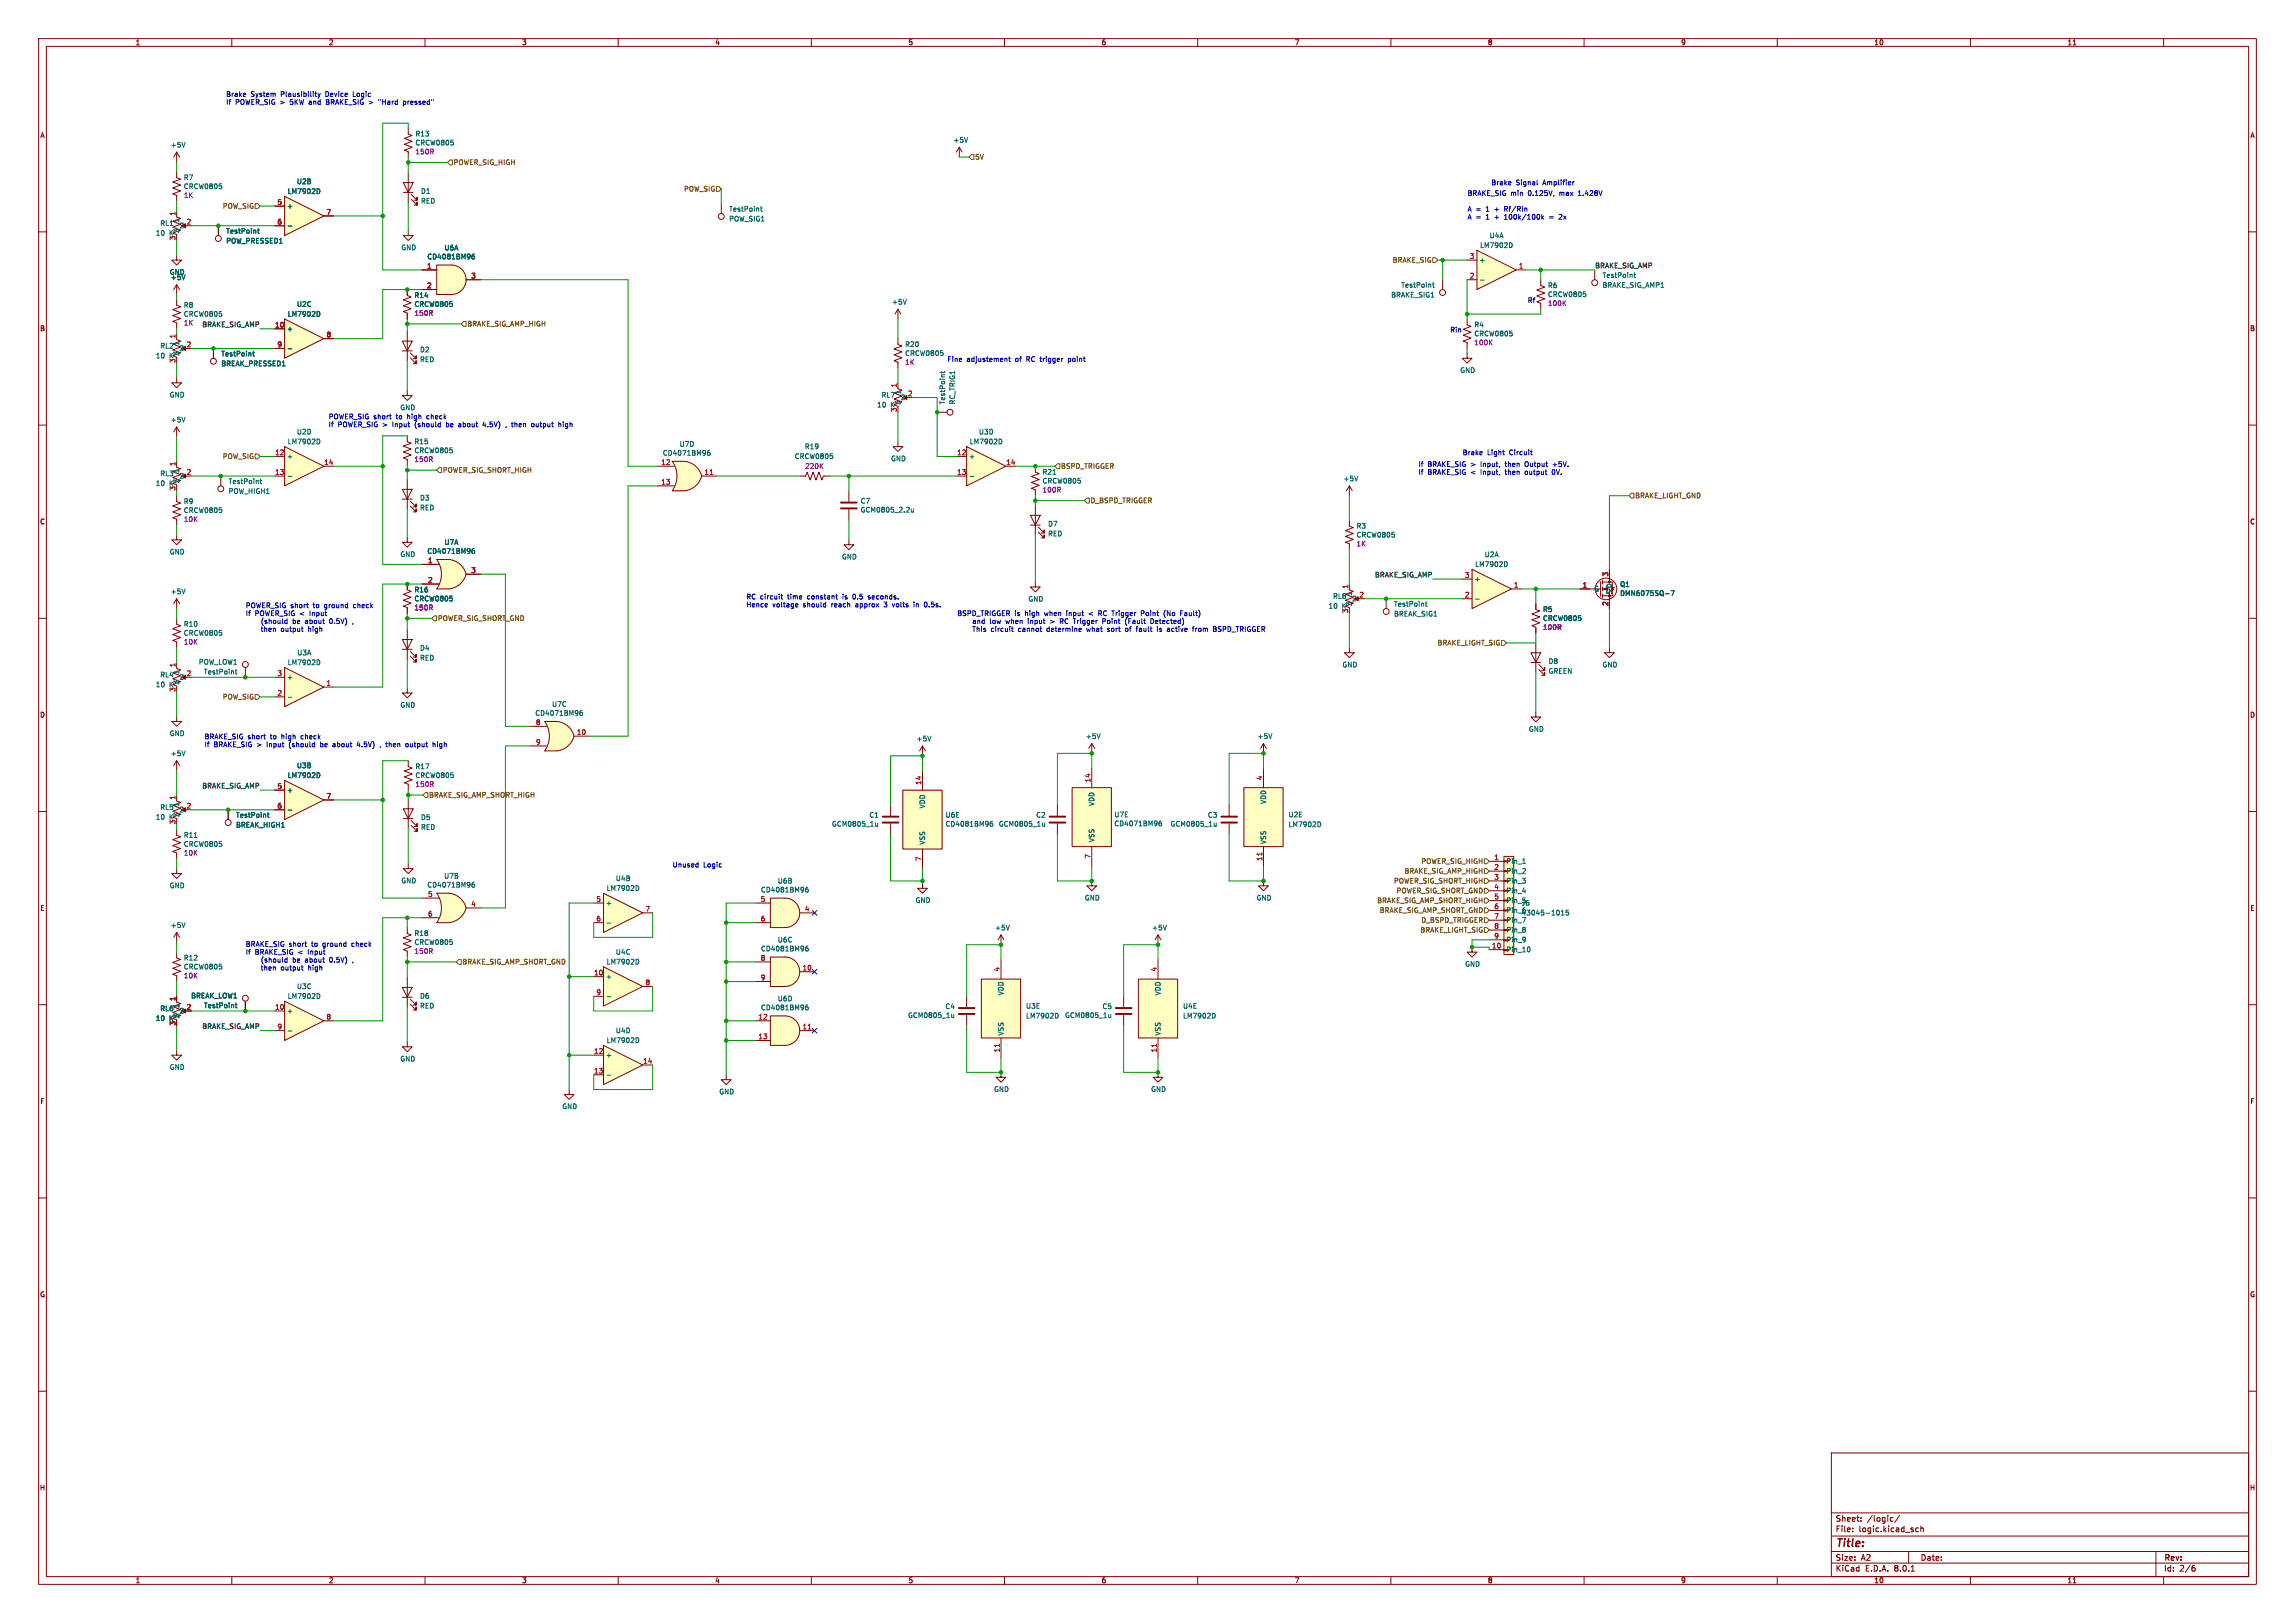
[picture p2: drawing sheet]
<svg xmlns="http://www.w3.org/2000/svg" width="594mm" height="420mm" viewBox="0 0 594 420" stroke-linecap="round" stroke-linejoin="round" font-family="sans-serif">
<defs><g id="words">
<text font-size="2.8" fill="#840000" x="475" y="400.9">Title:</text>
<g font-size="2.1" fill="#840000">
<text x="475" y="394">Sheet:</text>
<text x="483.2" y="394">/logic/</text>
<text x="475" y="396.7">File:</text>
<text x="481.1" y="396.7">logic.kicad_sch</text>
<text x="475" y="406.9">KiCad</text>
<text x="475" y="404.1">Size:</text>
<text x="481.7" y="404.1">A2</text>
<text x="482.7" y="406.9">E.D.A.</text>
<text x="490.3" y="406.9">8.0.1</text>
<text x="497" y="404.1">Date:</text>
<text x="560" y="404.3">Rev:</text>
<text x="560" y="406.9">Id:</text>
<text x="564.1" y="406.9">2/6</text>
</g>
<g font-size="1.8" fill="#840000">
<text x="35" y="11.9">1</text>
<text x="85" y="11.9">2</text>
<text x="135" y="11.9">3</text>
<text x="185" y="11.9">4</text>
<text x="235" y="11.9">5</text>
<text x="285" y="11.9">6</text>
<text x="335" y="11.9">7</text>
<text x="385" y="11.9">8</text>
<text x="435" y="11.9">9</text>
<text x="485" y="11.9">10</text>
<text x="535" y="11.9">11</text>
<text x="10.3" y="35.9">A</text>
<text x="582.3" y="35.9">A</text>
<text x="10.3" y="85.9">B</text>
<text x="582.3" y="85.9">B</text>
<text x="10.3" y="135.9">C</text>
<text x="582.3" y="135.9">C</text>
<text x="10.3" y="185.9">D</text>
<text x="582.3" y="185.9">D</text>
<text x="10.3" y="235.9">E</text>
<text x="582.3" y="235.9">E</text>
<text x="10.3" y="285.9">F</text>
<text x="582.3" y="285.9">F</text>
<text x="10.3" y="335.9">G</text>
<text x="582.3" y="335.9">G</text>
<text x="10.2" y="385.9">H</text>
<text x="582.2" y="385.9">H</text>
<text x="35" y="409.9">1</text>
<text x="85" y="409.9">2</text>
<text x="135" y="409.9">3</text>
<text x="185" y="409.9">4</text>
<text x="235" y="409.9">5</text>
<text x="285" y="409.9">6</text>
<text x="335" y="409.9">7</text>
<text x="385" y="409.9">8</text>
<text x="435" y="409.9">9</text>
<text x="485" y="409.9">10</text>
<text x="535" y="409.9">11</text>
</g>
<g font-size="1.8" fill="#0000c2">
<text x="58.4" y="25.1">Brake</text>
<text x="58.4" y="27.2">If</text>
<text x="60.9" y="27.2">POWER_SIG &gt;</text>
<text x="64.9" y="25.1">System</text>
<text x="72.8" y="25.1">Plausibility</text>
<text x="75.4" y="27.2">5KW</text>
<text x="80.5" y="27.2">and</text>
<text x="84.6" y="25.1">Device</text>
<text x="85.1" y="27.2">BRAKE_SIG</text>
<text x="91.8" y="25.1">Logic</text>
<text x="99.1" y="27.2">&quot;Hard</text>
<text x="105.6" y="27.2">pressed&quot;</text>
<text x="379.7" y="50.8">BRAKE_SIG</text>
<text x="385.9" y="48">Brake</text>
<text x="391" y="50.8">min</text>
<text x="392.4" y="48">Signal</text>
<text x="395.6" y="50.8">0.125V,</text>
<text x="399.5" y="48">Amplifier</text>
<text x="403.9" y="50.8">max</text>
<text x="409" y="50.8">1.428V</text>
<text x="379.7" y="54.9">A =</text>
<text x="379.7" y="56.9">A =</text>
<text x="384.7" y="54.9">1</text>
<text x="384.7" y="56.9">1</text>
<text x="387.1" y="54.9">+</text>
<text x="387.1" y="56.9">+</text>
<text x="389.9" y="54.9">Rf/Rin</text>
<text x="389.9" y="56.9">100k/100k</text>
<text x="404.4" y="56.9">2x</text>
<text x="395.3" y="78.5">Rf</text>
<text x="375.2" y="86.1">Rin</text>
<text x="245.1" y="93.7">Fine</text>
<text x="250.2" y="93.7">adjustement</text>
<text x="262.9" y="93.7">of</text>
<text x="266" y="93.7">RC trigger</text>
<text x="277.1" y="93.7">point</text>
<text x="85" y="108.6">POWER_SIG short</text>
<text x="85" y="110.6">If</text>
<text x="87.5" y="110.6">POWER_SIG &gt;</text>
<text x="101.9" y="110.6">Input</text>
<text x="102.7" y="108.6">to</text>
<text x="105.7" y="108.6">high</text>
<text x="107.8" y="110.6">(should</text>
<text x="110.9" y="108.6">check</text>
<text x="116.2" y="110.6">be</text>
<text x="119.6" y="110.6">about</text>
<text x="126.1" y="110.6">4.5V)</text>
<text x="132.2" y="110.6">,</text>
<text x="134" y="110.6">then</text>
<text x="139.2" y="110.6">output</text>
<text x="146.5" y="110.6">high</text>
<text x="378.5" y="117.9">Brake</text>
<text x="385" y="117.9">Light</text>
<text x="390.8" y="117.9">Circuit</text>
<text x="367" y="120.9">If</text>
<text x="367" y="122.9">If</text>
<text x="369.5" y="120.9">BRAKE_SIG</text>
<text x="369.5" y="122.9">BRAKE_SIG</text>
<text x="380.8" y="120.9">&gt;</text>
<text x="380.8" y="122.9">&lt;</text>
<text x="383.5" y="120.9">Input,</text>
<text x="383.5" y="122.9">Input,</text>
<text x="390.1" y="120.9">then</text>
<text x="390.1" y="122.9">then</text>
<text x="395.4" y="120.9">Output</text>
<text x="395.4" y="122.9">output</text>
<text x="402.6" y="122.9">0V.</text>
<text x="402.8" y="120.9">+5V.</text>
<text x="193" y="155.2">RC circuit</text>
<text x="204" y="155.2">time</text>
<text x="209.3" y="155.2">constant</text>
<text x="218.6" y="155.2">is</text>
<text x="221.4" y="155.2">0.5</text>
<text x="225.6" y="155.2">seconds.</text>
<text x="63.5" y="157.4">POWER_SIG short</text>
<text x="63.5" y="159.5">If</text>
<text x="66" y="159.5">POWER_SIG &lt;</text>
<text x="68.2" y="161.5">(should</text>
<text x="76.5" y="161.5">be</text>
<text x="79.9" y="161.5">about</text>
<text x="80.4" y="159.5">Input</text>
<text x="81.2" y="157.4">to</text>
<text x="84.2" y="157.4">ground</text>
<text x="86.4" y="161.5">0.5V)</text>
<text x="91.9" y="157.4">check</text>
<text x="193" y="157.2">Hence</text>
<text x="200" y="157.2">voltage</text>
<text x="208" y="157.2">should</text>
<text x="215.5" y="157.2">reach</text>
<text x="221.9" y="157.2">approx</text>
<text x="229.5" y="157.2">3</text>
<text x="231.9" y="157.2">volts</text>
<text x="237.6" y="157.2">in</text>
<text x="240.5" y="157.2">0.5s.</text>
<text x="247.6" y="159.5">BSPD_TRIGGER is</text>
<text x="252.3" y="161.5">and</text>
<text x="257" y="161.5">low</text>
<text x="261.3" y="161.5">when</text>
<text x="265.4" y="159.5">high</text>
<text x="267.2" y="161.5">input</text>
<text x="270.6" y="159.5">when</text>
<text x="273.1" y="161.5">&gt;</text>
<text x="275.8" y="161.5">RC Trigger</text>
<text x="276.5" y="159.5">input</text>
<text x="285.2" y="159.5">RC Trigger</text>
<text x="287.3" y="161.5">Point</text>
<text x="293.3" y="161.5">(Fault</text>
<text x="296.6" y="159.5">Point</text>
<text x="300.1" y="161.5">Detected)</text>
<text x="302.7" y="159.5">(No</text>
<text x="307.2" y="159.5">Fault)</text>
<text x="68.2" y="163.6">then</text>
<text x="73.5" y="163.6">output</text>
<text x="80.7" y="163.6">high</text>
<text x="252.3" y="163.6">This</text>
<text x="257.3" y="163.6">circuit</text>
<text x="264.5" y="163.6">cannot</text>
<text x="272.1" y="163.6">determine</text>
<text x="282.6" y="163.6">what</text>
<text x="288.1" y="163.6">sort</text>
<text x="293" y="163.6">of</text>
<text x="296" y="163.6">fault</text>
<text x="301.6" y="163.6">is</text>
<text x="304.4" y="163.6">active</text>
<text x="311.2" y="163.6">from</text>
<text x="316.7" y="163.6">BSPD_TRIGGER</text>
<text x="52.8" y="191.4">BRAKE_SIG</text>
<text x="64.1" y="191.4">short</text>
<text x="70.1" y="191.4">to</text>
<text x="73.2" y="191.4">high</text>
<text x="78.4" y="191.4">check</text>
<text x="52.8" y="193.4">If</text>
<text x="55.3" y="193.4">BRAKE_SIG</text>
<text x="66.6" y="193.4">&gt;</text>
<text x="69.3" y="193.4">Input</text>
<text x="75.3" y="193.4">(should</text>
<text x="83.6" y="193.4">be</text>
<text x="87" y="193.4">about</text>
<text x="93.5" y="193.4">4.5V)</text>
<text x="99.6" y="193.4">,</text>
<text x="101.4" y="193.4">then</text>
<text x="106.7" y="193.4">output</text>
<text x="113.9" y="193.4">high</text>
<text x="174" y="224.5">Unused</text>
<text x="182.1" y="224.5">Logic</text>
<text x="63.5" y="245.1">BRAKE_SIG</text>
<text x="74.8" y="245.1">short</text>
<text x="80.8" y="245.1">to</text>
<text x="83.8" y="245.1">ground</text>
<text x="91.5" y="245.1">check</text>
<text x="63.5" y="247.1">If</text>
<text x="66" y="247.1">BRAKE_SIG</text>
<text x="68.2" y="249.2">(should</text>
<text x="68.2" y="251.2">then</text>
<text x="73.5" y="251.2">output</text>
<text x="76.5" y="249.2">be</text>
<text x="77.3" y="247.1">&lt;</text>
<text x="79.9" y="249.2">about</text>
<text x="80" y="247.1">Input</text>
<text x="80.7" y="251.2">high</text>
<text x="86.4" y="249.2">0.5V)</text>
</g>
<g font-size="1.8" fill="#006464">
<text x="107.4" y="35.5">R13</text>
<text x="44.1" y="38.4">+5V</text>
<text x="107.4" y="37.8">CRCW0805</text>
<text x="246.6" y="37.1">+5V</text>
<text x="47.5" y="46.8">R7</text>
<text x="76.7" y="47.9">U2B</text>
<text x="47.5" y="49.1">CRCW0805</text>
<text x="74.3" y="50.4">LM7902D</text>
<text x="108.8" y="50.3">D1</text>
<text x="108.8" y="52.9">RED</text>
<text x="41.4" y="58.6">RL1</text>
<text x="46.3" y="59.3">2</text>
<text x="46.6" y="57.8" transform="rotate(-90 46.6 57.8)">1</text>
<text x="74.2" y="54.2">+</text>
<text x="188.6" y="57.5">POW_SIG1</text>
<text x="188.6" y="55">TestPoint</text>
<text x="40.2" y="61.2">10</text>
<text x="43.8" y="61.2">K</text>
<text x="46.6" y="60.5" transform="rotate(-90 46.6 60.5)">3</text>
<text x="58.4" y="60.7">TestPoint</text>
<text x="58.4" y="63.2">POW_PRESSED1</text>
<text x="103.8" y="64.9">GND</text>
<text x="114.9" y="65">U6A</text>
<text x="383" y="64.4">LM7902D</text>
<text x="385.4" y="61.8">U4A</text>
<text x="43.8" y="71.3">GND</text>
<text x="110.5" y="67.3">CD4081BM96</text>
<text x="382.8" y="68.2">+</text>
<text x="44.1" y="72.7">+5V</text>
<text x="107.1" y="77.3">R14</text>
<text x="360" y="77.2">BRAKE_SIG1</text>
<text x="362.6" y="74.7">TestPoint</text>
<text x="400.5" y="74.8">R6</text>
<text x="400.5" y="77.1">CRCW0805</text>
<text x="414.7" y="74.7">BRAKE_SIG_AMP1</text>
<text x="414.7" y="72.1">TestPoint</text>
<text x="47.5" y="79.8">R8</text>
<text x="47.5" y="82.1">CRCW0805</text>
<text x="74.3" y="82.1">LM7902D</text>
<text x="76.7" y="79.6">U2C</text>
<text x="107.1" y="79.6">CRCW0805</text>
<text x="230.8" y="79">+5V</text>
<text x="46.6" y="89.6" transform="rotate(-90 46.6 89.6)">1</text>
<text x="74.2" y="86">+</text>
<text x="234.1" y="90">R20</text>
<text x="381.5" y="84.9">R4</text>
<text x="381.5" y="87.2">CRCW0805</text>
<text x="40.2" y="92.9">10</text>
<text x="41.4" y="90.4">RL2</text>
<text x="43.8" y="92.9">K</text>
<text x="46.3" y="91">2</text>
<text x="46.6" y="92.2" transform="rotate(-90 46.6 92.2)">3</text>
<text x="57.2" y="95">BREAK_PRESSED1</text>
<text x="57.2" y="92.4">TestPoint</text>
<text x="108.6" y="91.4">D2</text>
<text x="108.6" y="93.9">RED</text>
<text x="234.1" y="92.3">CRCW0805</text>
<text x="377.8" y="96.7">GND</text>
<text x="43.8" y="103">GND</text>
<text x="103.5" y="106.3">GND</text>
<text x="226.9" y="105.6">10</text>
<text x="228.1" y="103.1">RL7</text>
<text x="230.5" y="105.6">K</text>
<text x="233" y="103.7">2</text>
<text x="233.3" y="104.9" transform="rotate(-90 233.3 104.9)">3</text>
<text x="233.3" y="102.3" transform="rotate(-90 233.3 102.3)">1</text>
<text x="244.8" y="104.8" transform="rotate(-90 244.8 104.8)">TestPoint</text>
<text x="247.4" y="104.8" transform="rotate(-90 247.4 104.8)">RC_TRIG1</text>
<text x="44.1" y="109.5">+5V</text>
<text x="76.7" y="112.6">U2D</text>
<text x="253.3" y="112.6">U3D</text>
<text x="74.2" y="119">+</text>
<text x="74.3" y="115.2">LM7902D</text>
<text x="107.1" y="115.1">R15</text>
<text x="107.1" y="117.4">CRCW0805</text>
<text x="171.4" y="118.1">CD4071BM96</text>
<text x="175.8" y="115.8">U7D</text>
<text x="205.6" y="119">CRCW0805</text>
<text x="208.2" y="116.4">R19</text>
<text x="230.5" y="119.6">GND</text>
<text x="250.7" y="119">+</text>
<text x="250.9" y="115.2">LM7902D</text>
<text x="40.2" y="126">10</text>
<text x="41.4" y="123.4">RL3</text>
<text x="43.8" y="126">K</text>
<text x="46.3" y="124.1">2</text>
<text x="46.6" y="125.2" transform="rotate(-90 46.6 125.2)">3</text>
<text x="46.6" y="122.6" transform="rotate(-90 46.6 122.6)">1</text>
<text x="59.1" y="125.5">TestPoint</text>
<text x="269.7" y="123">R21</text>
<text x="269.7" y="125.3">CRCW0805</text>
<text x="347.6" y="124.7">+5V</text>
<text x="47.5" y="130.6">R9</text>
<text x="59.1" y="128">POW_HIGH1</text>
<text x="108.6" y="129.7">D3</text>
<text x="222.6" y="130.5">C7</text>
<text x="47.5" y="132.9">CRCW0805</text>
<text x="108.6" y="132.3">RED</text>
<text x="222.6" y="132.8">GCM0805_2.2u</text>
<text x="271.2" y="136.4">D7</text>
<text x="351" y="137">R3</text>
<text x="43.8" y="143.7">GND</text>
<text x="110.5" y="143.5">CD4071BM96</text>
<text x="114.9" y="141.2">U7A</text>
<text x="271.2" y="139">RED</text>
<text x="351" y="139.3">CRCW0805</text>
<text x="103.5" y="144.3">GND</text>
<text x="217.8" y="145">GND</text>
<text x="381.7" y="146.9">LM7902D</text>
<text x="384.2" y="144.4">U2A</text>
<text x="44.1" y="153.9">+5V</text>
<text x="107.1" y="153.5">R16</text>
<text x="107.1" y="155.8">CRCW0805</text>
<text x="266.1" y="155.9">GND</text>
<text x="344.9" y="155.2">RL8</text>
<text x="349.9" y="155.8">2</text>
<text x="350.1" y="154.3" transform="rotate(-90 350.1 154.3)">1</text>
<text x="381.5" y="150.7">+</text>
<text x="412.5" y="153.3">G</text>
<text x="417.4" y="153.9" transform="rotate(-90 417.4 153.9)">S D</text>
<text x="419.2" y="152.1">Q1</text>
<text x="419.2" y="154.4">DMN6075SQ-7</text>
<text x="343.7" y="157.7">10</text>
<text x="347.3" y="157.7">K</text>
<text x="350.1" y="157" transform="rotate(-90 350.1 157)">3</text>
<text x="360.7" y="159.7">BREAK_SIG1</text>
<text x="360.7" y="157.2">TestPoint</text>
<text x="399.2" y="158.6">R5</text>
<text x="399.2" y="160.9">CRCW0805</text>
<text x="47.5" y="162.4">R10</text>
<text x="47.5" y="164.7">CRCW0805</text>
<text x="51.3" y="172.2">POW_LOW1</text>
<text x="74.3" y="172.3">LM7902D</text>
<text x="76.8" y="169.8">U3A</text>
<text x="108.6" y="168.6">D4</text>
<text x="108.6" y="171.1">RED</text>
<text x="347.3" y="172.9">GND</text>
<text x="400.7" y="172">D8</text>
<text x="414.6" y="172.9">GND</text>
<text x="40.2" y="178">10</text>
<text x="41.4" y="175.5">RL4</text>
<text x="43.8" y="178">K</text>
<text x="46.3" y="176.1">2</text>
<text x="46.6" y="177.3" transform="rotate(-90 46.6 177.3)">3</text>
<text x="46.6" y="174.6" transform="rotate(-90 46.6 174.6)">1</text>
<text x="52.7" y="174.7">TestPoint</text>
<text x="74.2" y="176.1">+</text>
<text x="400.7" y="174.5">GREEN</text>
<text x="103.5" y="183.3">GND</text>
<text x="138.4" y="185.4">CD4071BM96</text>
<text x="142.8" y="183.1">U7C</text>
<text x="43.8" y="190.7">GND</text>
<text x="280.9" y="191.4">+5V</text>
<text x="325.4" y="191.4">+5V</text>
<text x="395.6" y="189.5">GND</text>
<text x="44.1" y="195.9">+5V</text>
<text x="237.1" y="192">+5V</text>
<text x="74.3" y="201.5">LM7902D</text>
<text x="76.7" y="199">U3B</text>
<text x="107.4" y="199.2">R17</text>
<text x="107.4" y="201.5">CRCW0805</text>
<text x="41.4" y="209.8">RL5</text>
<text x="46.6" y="208.9" transform="rotate(-90 46.6 208.9)">1</text>
<text x="74.2" y="205.3">+</text>
<text x="239.6" y="209.3" transform="rotate(-90 239.6 209.3)">VDD</text>
<text x="283.4" y="208.7" transform="rotate(-90 283.4 208.7)">VDD</text>
<text x="327.9" y="208.2" transform="rotate(-90 327.9 208.2)">VDD</text>
<text x="40.2" y="212.3">10</text>
<text x="43.8" y="212.3">K</text>
<text x="46.3" y="210.4">2</text>
<text x="46.6" y="211.6" transform="rotate(-90 46.6 211.6)">3</text>
<text x="61" y="214.4">BREAK_HIGH1</text>
<text x="61" y="211.8">TestPoint</text>
<text x="108.8" y="212.4">D5</text>
<text x="108.8" y="214.9">RED</text>
<text x="215.2" y="214.1">GCM0805_1u</text>
<text x="224.9" y="211.8">C1</text>
<text x="244.6" y="211.8">U6E</text>
<text x="244.6" y="214.1">CD4081BM96</text>
<text x="258.4" y="214.1">GCM0805_1u</text>
<text x="268.1" y="211.8">C2</text>
<text x="288.3" y="211.7">U7E</text>
<text x="288.3" y="214">CD4071BM96</text>
<text x="302.8" y="214.1">GCM0805_1u</text>
<text x="312.5" y="211.8">C3</text>
<text x="333.4" y="211.7">U2E</text>
<text x="333.4" y="214.2">LM7902D</text>
<text x="47.5" y="217">R11</text>
<text x="47.5" y="219.3">CRCW0805</text>
<text x="239.6" y="218.7" transform="rotate(-90 239.6 218.7)">VSS</text>
<text x="283.4" y="218.1" transform="rotate(-90 283.4 218.1)">VSS</text>
<text x="327.9" y="218.6" transform="rotate(-90 327.9 218.6)">VSS</text>
<text x="114.8" y="227.6">U7B</text>
<text x="389.8" y="223.7">Pin_1</text>
<text x="389.8" y="226.3">Pin_2</text>
<text x="43.8" y="230">GND</text>
<text x="103.8" y="228.8">GND</text>
<text x="110.5" y="229.9">CD4071BM96</text>
<text x="156.9" y="230.7">LM7902D</text>
<text x="159.3" y="228.2">U4B</text>
<text x="196.8" y="231.1">CD4081BM96</text>
<text x="201.2" y="228.8">U6B</text>
<text x="236.9" y="233.9">GND</text>
<text x="280.7" y="233.2">GND</text>
<text x="325.1" y="233.2">GND</text>
<text x="389.8" y="228.8">Pin_3</text>
<text x="389.8" y="231.4">Pin_4</text>
<text x="389.8" y="233.9">Pin_5</text>
<text x="156.7" y="234.5">+</text>
<text x="389.8" y="236.4">Pin_6</text>
<text x="389.8" y="239">Pin_7</text>
<text x="393.7" y="234.5">J6</text>
<text x="393.7" y="237.1">43045-1015</text>
<text x="44.1" y="240.3">+5V</text>
<text x="107.1" y="242.4">R18</text>
<text x="107.1" y="244.7">CRCW0805</text>
<text x="201.2" y="244.1">U6C</text>
<text x="257.4" y="240.9">+5V</text>
<text x="298.1" y="240.9">+5V</text>
<text x="389.8" y="241.5">Pin_8</text>
<text x="389.8" y="244.1">Pin_9</text>
<text x="47.5" y="248.7">R12</text>
<text x="47.5" y="251.1">CRCW0805</text>
<text x="156.9" y="249.8">LM7902D</text>
<text x="159.3" y="247.2">U4C</text>
<text x="196.8" y="246.4">CD4081BM96</text>
<text x="379.1" y="250.4">GND</text>
<text x="389.8" y="246.6">Pin_10</text>
<text x="76.7" y="256.1">U3C</text>
<text x="156.7" y="253.6">+</text>
<text x="259.9" y="257.7" transform="rotate(-90 259.9 257.7)">VDD</text>
<text x="300.6" y="257.7" transform="rotate(-90 300.6 257.7)">VDD</text>
<text x="41.4" y="261.8">RL6</text>
<text x="46.3" y="262.5">2</text>
<text x="46.6" y="263.7" transform="rotate(-90 46.6 263.7)">3</text>
<text x="46.6" y="261" transform="rotate(-90 46.6 261)">1</text>
<text x="49.3" y="258.5">BREAK_LOW1</text>
<text x="52.7" y="261.1">TestPoint</text>
<text x="74.2" y="262.5">+</text>
<text x="74.3" y="258.7">LM7902D</text>
<text x="108.6" y="258.6">D6</text>
<text x="108.6" y="261.2">RED</text>
<text x="196.8" y="261.6">CD4081BM96</text>
<text x="201.2" y="259.3">U6D</text>
<text x="234.9" y="263.6">GCM0805_1u</text>
<text x="244.6" y="261.3">C4</text>
<text x="265.4" y="261.2">U3E</text>
<text x="265.4" y="263.8">LM7902D</text>
<text x="275.5" y="263.6">GCM0805_1u</text>
<text x="285.2" y="261.3">C5</text>
<text x="306.1" y="261.2">U4E</text>
<text x="306.1" y="263.8">LM7902D</text>
<text x="40.2" y="264.4">10</text>
<text x="43.8" y="264.4">K</text>
<text x="159.3" y="267.6">U4D</text>
<text x="259.9" y="268.1" transform="rotate(-90 259.9 268.1)">VSS</text>
<text x="300.6" y="268.1" transform="rotate(-90 300.6 268.1)">VSS</text>
<text x="103.5" y="274.9">GND</text>
<text x="156.7" y="273.9">+</text>
<text x="156.9" y="270.1">LM7902D</text>
<text x="43.8" y="277">GND</text>
<text x="145.4" y="287.2">GND</text>
<text x="186.1" y="283.4">GND</text>
<text x="257.2" y="282.8">GND</text>
<text x="297.8" y="282.8">GND</text>
</g>
<g font-size="1.8" fill="#840084">
<text x="107.4" y="40.1">150R</text>
<text x="47.5" y="51.4">1K</text>
<text x="107.1" y="81.9">150R</text>
<text x="400.5" y="79.4">100K</text>
<text x="47.5" y="84.5">1K</text>
<text x="381.5" y="89.5">100K</text>
<text x="234.1" y="94.6">1K</text>
<text x="107.1" y="119.8">150R</text>
<text x="208.2" y="121.5">220K</text>
<text x="269.7" y="127.6">100R</text>
<text x="47.5" y="135.3">10K</text>
<text x="351" y="141.6">1K</text>
<text x="107.1" y="158.1">150R</text>
<text x="47.5" y="167">10K</text>
<text x="399.2" y="163.2">100R</text>
<text x="107.4" y="203.8">150R</text>
<text x="47.5" y="221.6">10K</text>
<text x="107.1" y="247">150R</text>
<text x="47.5" y="253.4">10K</text>
</g>
<g font-size="1.8" fill="#725600">
<text x="252.3" y="41.5">5V</text>
<text x="117.3" y="42.9">POWER_SIG_HIGH</text>
<text x="176.9" y="49.8">POW_SIG</text>
<text x="57.5" y="54.2">POW_SIG</text>
<text x="360.3" y="68.2">BRAKE_SIG</text>
<text x="120.8" y="84.7">BRAKE_SIG_AMP_HIGH</text>
<text x="57.5" y="119">POW_SIG</text>
<text x="114.5" y="122.5">POWER_SIG_SHORT_HIGH</text>
<text x="274.5" y="121.5">BSPD_TRIGGER</text>
<text x="282.1" y="130.4">D_BSPD_TRIGGER</text>
<text x="423.1" y="129.1">BRAKE_LIGHT_GND</text>
<text x="113.2" y="160.9">POWER_SIG_SHORT_GND</text>
<text x="372" y="167.2">BRAKE_LIGHT_SIG</text>
<text x="57.5" y="181.2">POW_SIG</text>
<text x="110.9" y="206.6">BRAKE_SIG_AMP_SHORT_HIGH</text>
<text x="363.4" y="226.3">BRAKE_SIG_AMP_HIGH</text>
<text x="367.8" y="223.7">POWER_SIG_HIGH</text>
<text x="356.3" y="233.9">BRAKE_SIG_AMP_SHORT_HIGH</text>
<text x="360.7" y="228.8">POWER_SIG_SHORT_HIGH</text>
<text x="361.3" y="231.4">POWER_SIG_SHORT_GND</text>
<text x="357" y="236.4">BRAKE_SIG_AMP_SHORT_GND</text>
<text x="367.8" y="239">D_BSPD_TRIGGER</text>
<text x="367.5" y="241.5">BRAKE_LIGHT_SIG</text>
<text x="119.6" y="249.8">BRAKE_SIG_AMP_SHORT_GND</text>
</g>
<g font-size="1.8" fill="#a90000">
<text x="71.7" y="53.1">5</text>
<text x="45.5" y="56" transform="rotate(-90 45.5 56)">1</text>
<text x="48.2" y="58.2">2</text>
<text x="71.7" y="58.2">6</text>
<text x="84.4" y="55.6">7</text>
<text x="45.5" y="62.3" transform="rotate(-90 45.5 62.3)">3</text>
<text x="110.4" y="69.6">1</text>
<text x="380.3" y="67.1">3</text>
<text x="393" y="69.6">1</text>
<text x="110.4" y="74.7">2</text>
<text x="121.8" y="72.1">3</text>
<text x="380.3" y="72.1">2</text>
<text x="45.5" y="87.7" transform="rotate(-90 45.5 87.7)">1</text>
<text x="48.2" y="89.9">2</text>
<text x="71.1" y="84.8">10</text>
<text x="71.7" y="89.9">9</text>
<text x="84.4" y="87.4">8</text>
<text x="45.5" y="94.1" transform="rotate(-90 45.5 94.1)">3</text>
<text x="232.2" y="100.4" transform="rotate(-90 232.2 100.4)">1</text>
<text x="232.2" y="106.8" transform="rotate(-90 232.2 106.8)">3</text>
<text x="234.9" y="102.6">2</text>
<text x="71.1" y="117.9">12</text>
<text x="247.6" y="117.9">12</text>
<text x="45.5" y="120.7" transform="rotate(-90 45.5 120.7)">1</text>
<text x="48.2" y="122.9">2</text>
<text x="71.1" y="122.9">13</text>
<text x="83.8" y="120.4">14</text>
<text x="171" y="120.4">12</text>
<text x="171" y="125.5">13</text>
<text x="182.2" y="122.9">11</text>
<text x="247.6" y="122.9">13</text>
<text x="260.3" y="120.4">14</text>
<text x="45.5" y="127.1" transform="rotate(-90 45.5 127.1)">3</text>
<text x="110.7" y="145.8">1</text>
<text x="121.8" y="148.3">3</text>
<text x="379" y="149.6">3</text>
<text x="416.3" y="149.3" transform="rotate(-90 416.3 149.3)">3</text>
<text x="110.7" y="150.9">2</text>
<text x="349" y="152.5" transform="rotate(-90 349 152.5)">1</text>
<text x="351.7" y="154.7">2</text>
<text x="379" y="154.7">2</text>
<text x="391.7" y="152.1">1</text>
<text x="409.5" y="152.1">1</text>
<text x="349" y="158.8" transform="rotate(-90 349 158.8)">3</text>
<text x="416.3" y="156.9" transform="rotate(-90 416.3 156.9)">2</text>
<text x="45.5" y="172.8" transform="rotate(-90 45.5 172.8)">1</text>
<text x="45.5" y="179.1" transform="rotate(-90 45.5 179.1)">3</text>
<text x="48.2" y="175">2</text>
<text x="71.7" y="175">3</text>
<text x="84.4" y="177.5">1</text>
<text x="71.7" y="180.1">2</text>
<text x="138.6" y="187.7">8</text>
<text x="149.2" y="190.2">10</text>
<text x="138.6" y="192.8">9</text>
<text x="238.5" y="203.2" transform="rotate(-90 238.5 203.2)">14</text>
<text x="282.3" y="202.6" transform="rotate(-90 282.3 202.6)">14</text>
<text x="326.8" y="202" transform="rotate(-90 326.8 202)">4</text>
<text x="45.5" y="207.1" transform="rotate(-90 45.5 207.1)">1</text>
<text x="48.2" y="209.3">2</text>
<text x="71.7" y="204.2">5</text>
<text x="71.7" y="209.3">6</text>
<text x="84.4" y="206.8">7</text>
<text x="45.5" y="213.4" transform="rotate(-90 45.5 213.4)">3</text>
<text x="238.5" y="223" transform="rotate(-90 238.5 223)">7</text>
<text x="282.3" y="222.3" transform="rotate(-90 282.3 222.3)">7</text>
<text x="326.8" y="222.9" transform="rotate(-90 326.8 222.9)">11</text>
<text x="386.6" y="222.6">1</text>
<text x="386.6" y="225.2">2</text>
<text x="386.6" y="227.7">3</text>
<text x="110.7" y="232.2">5</text>
<text x="154.2" y="233.4">5</text>
<text x="196.8" y="233.4">5</text>
<text x="386.6" y="230.3">4</text>
<text x="386.6" y="232.8">5</text>
<text x="110.7" y="237.2">6</text>
<text x="121.8" y="234.7">4</text>
<text x="154.2" y="238.5">6</text>
<text x="166.9" y="236">7</text>
<text x="196.8" y="238.5">6</text>
<text x="208.2" y="236">4</text>
<text x="386.6" y="235.3">6</text>
<text x="386.6" y="237.9">7</text>
<text x="386" y="245.5">10</text>
<text x="386.6" y="240.4">8</text>
<text x="386.6" y="243">9</text>
<text x="196.8" y="248.7">8</text>
<text x="207.6" y="251.2">10</text>
<text x="258.8" y="251.5" transform="rotate(-90 258.8 251.5)">4</text>
<text x="299.5" y="251.5" transform="rotate(-90 299.5 251.5)">4</text>
<text x="153.6" y="252.5">10</text>
<text x="154.2" y="257.6">9</text>
<text x="166.9" y="255">8</text>
<text x="196.8" y="253.7">9</text>
<text x="45.5" y="259.2" transform="rotate(-90 45.5 259.2)">1</text>
<text x="48.2" y="261.4">2</text>
<text x="71.1" y="261.4">10</text>
<text x="84.4" y="263.9">8</text>
<text x="196.2" y="263.9">12</text>
<text x="45.5" y="265.5" transform="rotate(-90 45.5 265.5)">3</text>
<text x="71.7" y="266.4">9</text>
<text x="196.2" y="269">13</text>
<text x="207.6" y="266.4">11</text>
<text x="153.6" y="272.8">12</text>
<text x="166.3" y="275.3">14</text>
<text x="258.8" y="272.5" transform="rotate(-90 258.8 272.5)">11</text>
<text x="299.5" y="272.5" transform="rotate(-90 299.5 272.5)">11</text>
<text x="153.6" y="277.9">13</text>
</g>
<g font-size="1.8" fill="#0f0f0f">
<text x="412.7" y="69.5">BRAKE_SIG_AMP</text>
<text x="52.2" y="84.7">BRAKE_SIG_AMP</text>
<text x="355.8" y="149.5">BRAKE_SIG_AMP</text>
<text x="52.2" y="204.1">BRAKE_SIG_AMP</text>
<text x="52.2" y="266.4">BRAKE_SIG_AMP</text>
</g>
</g></defs>
<g fill="none" stroke="#840000" stroke-width=".26">
<path d="M10 10h574v400h-574zM12 12h570v396h-570zM60 10v2M110 10v2M160 10v2M210 10v2M260 10v2M310 10v2M360 10v2M410 10v2M460 10v2M510 10v2"/>
<path d="M536.6 11.6h.7M560 10v2M10 60h2M582 60h2M10 110h2M582 110h2M10 160h2M582 160h2M10 210h2M230.5 208.3v2.8M230.5 213.1v2.8M582 210h2"/>
<path d="M10 260h2M63.5 259.1v2.5M582 260h2M10 310h2M582 310h2M10 360h2M474 376h108v32h-108zM582 360h2M474 397.5h108M474 391.5h108M479.5 396.2v.2M479.5 395.4v.2"/>
<path d="M481.7 393.5v.2M481.7 392.7v.2M489.4 393.6h.6M489.4 392.7h.6M491.7 392.1l-1.3 1.9M495.8 396.1l.3 .3 .4-.1M496.5 395.4h-.4l-.3 .3M497.2 395.5l.5-.1 .1 1M497.2 394.9v1.5M60 408v2M110 408v2M160 408v2"/>
<path d="M210 408v2M260 408v2M310 408v2M360 408v2M410 408v2M460 408v2M474 404.5h108M474 401.5h108M494 401.5v3M494.7 406.6h.8M510 408v2M536.6 409.6h.7"/>
<path d="M558 401.5v6.5M560 408v2M567.6 405.6l.6 .3-.1 .5-.5 .2M568 405.1h-.4"/>
<circle cx="63.5" cy="258.3" r=".76"/>
</g>
<path d="M227.2 213v.8M227.2 213.7l-.5 .1M60.9 260h.5M61.1 259.5v1.1l.3 .2" fill="none" stroke="#006464" stroke-width=".26"/>
<path d="M228.5 212.9h4M228.5 211.3h4" fill="none" stroke="#840000" stroke-width=".51"/>
<path d="M233.7 204.5h10.1v15.2h-10.1z" fill="#ffffc2"/>
<path d="M238.8 199.4v5.1M233.7 204.5h10.1v15.2h-10.1zM238.8 219.7v5.1" fill="none" stroke="#840000" stroke-width=".26"/>
<path d="M256.3 213.3l.2-.3 .5 .3-.3 .5-.4-.2M256.9 212.5l-.4 .1-.2 .5" fill="none" stroke="#006464" stroke-width=".26"/>
<path d="M254 253.4h10.2v15.2h-10.2z" fill="#ffffc2"/>
<path d="M104.1 255.5h2.6l-1.3 2.6zM104.1 258.1h2.6M105.4 253v7.6M106.2 259.8l1.5 1.6v-.8v.8h-.8M106.2 258.6l1.5 1.5v-.8v.8h-.8M254 253.4h10.2v15.2h-10.2zM259.1 248.3v5.1M259.1 277.5v1.3h1.2l-1.2 1.2-1.3-1.2h1.3M259.1 268.6v5.1" fill="none" stroke="#840000" stroke-width=".26"/>
<path d="M258.7 270.2v.7" fill="none" stroke="#a90000" stroke-width=".26"/>
<path d="M273.5 262.2a.69 .69 0 0 1 .4 .6 .69 .69 0 0 1-.4 .7" fill="none" stroke="#006464" stroke-width=".26"/>
<path d="M277.5 203.8h10.2v15.3h-10.2z" fill="#ffffc2"/>
<g fill="none" stroke="#840000" stroke-width=".26">
<path d="M105.7 196.9v1.5l1 .4-2.1 .7 2.1 .8-2.1 .7 2.1 .8-2.1 .8 1.1 .3v1.6M282.6 198.8v5M45.7 214.6v1.6l1 .3-2 .8 2 .8-2 .7 2 .8-2 .7 1 .4v1.6M59.1 209.6v2.5M277.5 203.8h10.2v15.3h-10.2zM282.6 219.1v5.1M318.1 208.3v2.8M318.1 213.1v2.8M45.7 224.8v1.3h1.3l-1.3 1.2-1.3-1.2h1.3M105.7 223.5v1.3h1.2l-1.2 1.3-1.3-1.3h1.3M299.7 241.9l-.7 1.3M299.7 241.9v2.6"/>
<path d="M299.7 241.9l.8 1.3"/>
<circle cx="59.1" cy="212.9" r=".76"/>
</g>
<path d="M50.3 216.7h.7M69.2 210.7h.5M69.4 210.3v1l.3 .2M300 213.2l.2-.3 .5 .3-.3 .5-.4-.2M300.6 212.4l-.4 .1-.2 .5M314.8 213v.8M314.8 213.7l-.5 .1M301.9 239.4l-.4 1.3" fill="none" stroke="#006464" stroke-width=".26"/>
<path d="M316.1 212.9h4.1M316.1 211.3h4.1" fill="none" stroke="#840000" stroke-width=".51"/>
<path d="M294.6 253.4h10.2v15.2h-10.2z" fill="#ffffc2"/>
<path d="M105.4 240v1.6l1 .3-2 .8 2 .8-2 .7 2 .8-2 .7 1 .4v1.6M294.6 253.4h10.2v15.2h-10.2zM299.7 248.3v5.1M299.7 268.6v5.1" fill="none" stroke="#840000" stroke-width=".26"/>
<path d="M299.3 270.2v.7" fill="none" stroke="#a90000" stroke-width=".26"/>
<path d="M314.1 262.2a.69 .69 0 0 1 .4 .6 .69 .69 0 0 1-.4 .7" fill="none" stroke="#006464" stroke-width=".26"/>
<path d="M115.6 233.6l5 1.3a5.2 5.2 0 0 1-4.4 3.9z" fill="#ffffc2" stroke="#ffffc2" stroke-width=".26"/>
<path d="M113 238.8h3.2M113 231.1h3.2" fill="none" stroke="#ffffc2" stroke-width=".26"/>
<path d="M113 231.1h3.2v7.7h-3.2a6.7 6.7 0 0 0 0-7.7z" fill="#ffffc2"/>
<path d="M116.2 231.1a5.1 5.1 0 0 1 4.4 3.9l-4.9 1.2z" fill="#ffffc2" stroke="#ffffc2" stroke-width=".26"/>
<g fill="none" stroke="#840000" stroke-width=".26">
<path d="M109.2 232.4h4.3M109.2 237.5h4.3M113 231.1h3.2a5.1 5.1 0 0 1 4.4 3.8 5.2 5.2 0 0 1-4.4 3.9h-3.2a6.6 6.6 0 0 0 0-7.7zM120.6 235h3.9M45.7 259.3l1 .4-2 .8 2 .7-2 .8 2 .8-2 .7 1 .4M45.7 241.3l-.7 1.3M45.7 241.3v2.5M45.7 257.8v1.3M45.7 241.3l.8 1.3M250.2 257.8v2.8M259.1 241.9l-.8 1.3M259.1 241.9v2.6"/>
<path d="M259.1 241.9l.7 1.3M45.7 271.8v1.3h1.3l-1.3 1.2-1.3-1.2h1.3M47.2 261.6h1.1M250.2 262.6v2.8"/>
</g>
<path d="M47.9 238.8l-.4 1.2M122.1 229l.3-.2 .5 .2-.3 .6-.5-.3M122.7 228.3l-.3 .1-.3 .5M261.3 239.4l-.4 1.3M246.9 262.5v.8M246.9 263.2l-.5 .1" fill="none" stroke="#006464" stroke-width=".26"/>
<path d="M248.2 262.4h4M248.2 260.9h4" fill="none" stroke="#840000" stroke-width=".51"/>
<path d="M46.9 261.6l1.1-.5v1z" fill="#840000" stroke="#840000" stroke-width=".26"/>
<path d="M73.7 259.1l10.1 5.1-10.1 5z" fill="#ffffc2"/>
<path d="M45.7 246.4v1.5l1 .4-2 .7 2 .8-2 .8 2 .7-2 .8 1 .4v1.5M73.7 259.1l10.1 5.1-10.1 5zM71.1 261.6h2.6M71.1 266.7h2.6M83.8 264.2h2.6" fill="none" stroke="#840000" stroke-width=".26"/>
<path d="M82.4 257.1a.68 .68 0 0 1 .4 .7 .68 .68 0 0 1-.4 .6M74.6 266.8h.9" fill="none" stroke="#006464" stroke-width=".26"/>
<path d="M321.9 203.8h10.2v15.3h-10.2z" fill="#ffffc2"/>
<path d="M327 198.8v5M321.9 203.8h10.2v15.3h-10.2zM327 219.1v5.1" fill="none" stroke="#840000" stroke-width=".26"/>
<path d="M326.6 220.6v.8" fill="none" stroke="#a90000" stroke-width=".26"/>
<path d="M341.4 212.7a.69 .69 0 0 1 .4 .6 .69 .69 0 0 1-.4 .6" fill="none" stroke="#006464" stroke-width=".26"/>
<path d="M73.7 201.9l10.1 5.1-10.1 5.1z" fill="#ffffc2"/>
<g fill="none" stroke="#840000" stroke-width=".26">
<path d="M349.2 152.7l1.1 .3-2.1 .8 2.1 .8-2.1 .7 2.1 .8-2.1 .7 1 .4M349.2 151.1v1.3M350.8 154.9h1M349.2 167.6v1.3h1.3l-1.3 1.3-1.2-1.3h1.2M45.7 196.9l-.7 1.2M45.7 196.9v2.5M45.7 196.9l.8 1.2M45.7 207.3l1 .3-2 .8 2 .8-2 .7 2 .8-2 .8 1 .3M45.7 205.7v1.3M47.2 209.6h1.1M71.1 204.5h2.6M71.1 209.6h2.6"/>
<path d="M73.7 201.9l10.1 5.1-10.1 5.1zM83.8 207h2.6M104.4 209.3h2.5l-1.2 2.5zM104.4 211.8h2.5M105.7 206.8v7.6M106.4 213.6l1.5 1.5v-.7v.7h-.7M106.4 212.3l1.5 1.6v-.8v.8h-.7"/>
</g>
<path d="M47.9 194.3l-.4 1.3M82.4 200a.68 .68 0 0 1 .4 .6 .68 .68 0 0 1-.4 .6M74.6 209.6h.9" fill="none" stroke="#006464" stroke-width=".26"/>
<g fill="#840000" stroke="#840000" stroke-width=".26">
<path d="M46.9 209.6l1.1-.6v1.1z"/>
<path d="M350.4 154.9l1.1-.5v1z"/>
</g>
<path d="M381 147.3l10.2 5.1-10.2 5.1z" fill="#ffffc2"/>
<path d="M349.2 134.6v1.5l1.1 .4-2.1 .8 2.1 .7-2.1 .8 2.1 .8-2.1 .7 1 .4v1.5M378.5 154.9h2.5M378.5 149.9h2.5M381 147.3l10.2 5.1-10.2 5.1zM391.2 152.4h2.5" fill="none" stroke="#840000" stroke-width=".26"/>
<path d="M381.9 155h1M389.7 145.4a.69 .69 0 0 1 .4 .6 .69 .69 0 0 1-.4 .6" fill="none" stroke="#006464" stroke-width=".26"/>
<path d="M116.8 68.6a3.8 3.8 0 0 1 3.8 3.8 3.8 3.8 0 0 1-3.8 3.8z" fill="#ffffc2" stroke="#ffffc2" stroke-width=".26"/>
<path d="M113 68.6h3.8v7.6h-3.8z" fill="#ffffc2"/>
<g fill="none" stroke="#840000" stroke-width=".26">
<path d="M45.7 77.5v1.5l1 .4-2 .7 2 .8-2 .8 2 .7-2 .8 1 .4v1.5M105.4 74.9v1.6l1 .3-2 .8 2 .8-2 .7 2 .8-2 .7 1 .4v1.6M109.2 69.9h3.8M109.2 74.9h3.8M113 68.6h3.8a3.8 3.8 0 0 1 3.8 3.8 3.8 3.8 0 0 1-3.8 3.8h-3.8zM120.6 72.4h3.9M45.7 87.9l1 .4-2 .7 2 .8-2 .8 2 .7-2 .8 1 .4M45.7 97.8v1.3h1.3l-1.3 1.2-1.3-1.2h1.3M45.7 86.4v1.2M47.2 90.2h1.1M45.7 110.5v2.5M45.7 119.4v1.3"/>
<path d="M45.7 110.5l-.7 1.3M45.7 110.5l.8 1.3M45.7 120.9l1 .4-2 .7 2 .8-2 .8 2 .7-2 .8 1 .4M47.2 123.2h1.1M105.4 139.1v1.2h1.3l-1.3 1.3-1.3-1.3h1.3M349.2 125.7l-.7 1.3M349.2 125.7v2.6M349.2 125.7l.8 1.3M358.8 154.9v2.6M397.5 156.2v1.5l1 .4-2 .8 2 .7-2 .8 2 .8-2 .7 1 .4v1.5M408.9 152.4h5.4M414.3 150.5v3.8"/>
<path d="M414.8 152.4h1.8v5.1M414.8 150.6h2.5v3.6h-2.5M414.8 150.1v1M414.8 151.9v1M414.8 153.7v1M416.6 147.3v3.3M396.2 168.9h2.6l-1.3 2.6zM396.2 171.5h2.6M397.5 166.4v7.6M398.3 173.2l1.5 1.6v-.8v.8h-.8M398.3 172l1.5 1.5v-.8v.8h-.8M416.6 167.6v1.3h1.2l-1.2 1.3-1.3-1.3h1.3"/>
<path d="M282.6 192.4l-.8 1.3M282.6 192.4v2.5M282.6 192.4l.7 1.3"/>
<circle cx="358.8" cy="158.2" r=".76"/>
<circle cx="415.7" cy="152.4" r="2.79"/>
</g>
<path d="M122.1 66.5l.3-.3 .5 .3-.3 .5-.5-.2M122.7 65.8h-.3l-.3 .5M47.9 107.9l-.4 1.3M351.4 123.2l-.4 1.3M368.9 156.1h.5M369.1 155.6v1.1l.3 .2M431 153.6h1M432.5 152.9h.8l-.5 1.2M284.8 189.9l-.5 1.2" fill="none" stroke="#006464" stroke-width=".26"/>
<g fill="#840000" stroke="#840000" stroke-width=".26">
<path d="M46.9 90.2l1.1-.5v1z"/>
<path d="M415 152.4l1.1-.4v.8z"/>
<path d="M46.9 123.2l1.1-.5v1z"/>
<circle cx="416.6" cy="150.6" r=".25"/>
</g>
<path d="M176.6 121.8l5 1.4a5.2 5.2 0 0 1-4.4 3.8z" fill="#ffffc2" stroke="#ffffc2" stroke-width=".26"/>
<path d="M174 119.4h3.2M174 127h3.2" fill="none" stroke="#ffffc2" stroke-width=".26"/>
<path d="M174 119.4h3.2v7.6h-3.2a6.7 6.7 0 0 0 0-7.6z" fill="#ffffc2"/>
<path d="M177.2 119.4a5.1 5.1 0 0 1 4.4 3.8l-5 1.3z" fill="#ffffc2" stroke="#ffffc2" stroke-width=".26"/>
<g fill="none" stroke="#840000" stroke-width=".26">
<path d="M105.7 59.7v1.3h1.2l-1.2 1.2-1.3-1.2h1.3M174 119.4h3.2a5.1 5.1 0 0 1 4.4 3.8 5.2 5.2 0 0 1-4.4 3.8h-3.2a6.6 6.6 0 0 0 0-7.6zM57.1 123.2v2.5M170.2 120.7h4.3M170.2 125.7h4.3M181.6 123.2h3.8M266.7 133.4h2.5l-1.2 2.5zM266.7 135.9h2.5M268 120.7v1.5l1 .4-2 .7 2 .8-2 .7 2 .8-2 .8 1 .3v1.6M268 130.8v7.6M268.7 137.7l1.6 1.5v-.8v.8h-.8M268.7 136.4l1.6 1.5v-.7v.7h-.8"/>
<path d="M238.8 193l-.8 1.3M238.8 193v2.6M238.8 193l.7 1.3"/>
<circle cx="57.2" cy="126.5" r=".76"/>
</g>
<path d="M183.8 122.8h.7" fill="none" stroke="#a90000" stroke-width=".26"/>
<path d="M183.1 117.3l.2-.3 .5 .3-.2 .5-.5-.2M183.7 116.6h-.4l-.2 .5M67.3 124.3h.5M67.5 123.9v1.1l.3 .2M272.5 122.7h.8M241 190.5l-.5 1.3" fill="none" stroke="#006464" stroke-width=".26"/>
<path d="M73.7 115.6l10.1 5.1-10.1 5z" fill="#ffffc2"/>
<path d="M71.1 118.1h2.6M73.7 115.6l10.1 5.1-10.1 5zM71.1 123.2h2.6M83.8 120.7h2.6M268 150.6v1.3h1.2l-1.2 1.3-1.3-1.3h1.3M327 192.4l-.7 1.3M327 192.4v2.5M327 192.4l.8 1.3" fill="none" stroke="#840000" stroke-width=".26"/>
<path d="M82.4 113.6a.68 .68 0 0 1 .4 .6 .68 .68 0 0 1-.4 .7M74.6 123.3h.9M329.2 189.9l-.4 1.2" fill="none" stroke="#006464" stroke-width=".26"/>
<path d="M389.3 221.6h2.5v25.4h-2.5z" fill="#ffffc2"/>
<g fill="none" stroke="#840000" stroke-width=".26">
<path d="M105.7 33.1v1.6l1 .4-2.1 .7 2.1 .8-2.1 .7 2.1 .8-2.1 .8 1.1 .3v1.6M104.4 47.2h2.5l-1.2 2.6zM104.4 49.8h2.5M105.7 44.7v7.6M106.4 51.6l1.5 1.5v-.8v.8h-.7M106.4 50.3l1.5 1.5v-.7v.7h-.7M55.2 90.2v2.5M385.4 222.9h3.9M385.4 225.4h3.9M385.4 228h3.9M385.4 230.5h3.9M385.4 233h3.9"/>
<path d="M385.4 235.6h3.9M385.4 238.1h3.9M389.3 238h1.2v.3h-1.2zM389.3 235.5h1.2v.2h-1.2zM389.3 232.9h1.2v.3h-1.2zM389.3 230.4h1.2v.2h-1.2zM389.3 227.8h1.2v.3h-1.2zM389.3 225.3h1.2v.3h-1.2zM389.3 222.8h1.2v.2h-1.2zM389.3 221.6h2.5v25.4h-2.5zM385.4 245.7h3.9M385.4 240.7h3.9"/>
<path d="M385.4 243.2h3.9M389.3 245.7h1.2v.3h-1.2zM389.3 243.2h1.2v.3h-1.2zM389.3 240.5h1.2v.3h-1.2z"/>
<circle cx="55.2" cy="93.5" r=".76"/>
</g>
<path d="M65.4 91.3h.4M65.5 90.9v1.1l.3 .1M394 226h.8M394.1 223.5h.7M394.1 230.7h.8M394.8 224.9v.4M394.9 237.4l-.6 1.3M404.1 236.8h.7M404.1 235.9l.4-.4v1.3M406 235.5h-.6l-.1 .6h.6l.1 .6h-.7M395.7 245.1a.79 .79 0 0 1 0 1.2" fill="none" stroke="#006464" stroke-width=".26"/>
<path d="M73.7 82.6l10.1 5-10.1 5.1z" fill="#ffffc2"/>
<g fill="none" stroke="#840000" stroke-width=".26">
<path d="M56.5 58.4v2.6M71.1 85.1h2.6M71.1 90.2h2.6M73.7 82.6l10.1 5-10.1 5.1zM83.8 87.6h2.6M104.1 88.3h2.6l-1.3 2.5zM104.1 90.8h2.6M105.4 85.7v7.6M106.2 92.6l1.5 1.5v-.8v.8h-.8M106.2 91.3l1.5 1.5v-.7v.7h-.8M397.5 184.3v1.2h1.3l-1.3 1.3-1.3-1.3h1.3"/>
<circle cx="56.5" cy="61.7" r=".76"/>
</g>
<path d="M66.6 59.6h.5M66.8 59.1v1.1l.3 .2M74.6 90.3h.9M82.4 80.6a.68 .68 0 0 1 .4 .6 .68 .68 0 0 1-.4 .7" fill="none" stroke="#006464" stroke-width=".26"/>
<path d="M73.7 50.8l10.1 5.1-10.1 5.1z" fill="#ffffc2"/>
<path d="M71.1 53.3h2.6M71.1 58.4h2.6M73.7 50.8l10.1 5.1-10.1 5.1zM83.8 55.9h2.6M105.4 101.1v1.3h1.3l-1.3 1.2-1.3-1.2h1.3M105.4 112.8v1.5l1 .4-2 .7 2 .8-2 .8 2 .7-2 .8 1 .4v1.5M327 228v1.2h1.3l-1.3 1.3-1.2-1.3h1.2M381 245.1v1.3h1.3l-1.3 1.3-1.3-1.3h1.3" fill="none" stroke="#840000" stroke-width=".26"/>
<path d="M74.6 58.5h.9M82.4 48.8a.68 .68 0 0 1 .4 .7 .68 .68 0 0 1-.4 .6" fill="none" stroke="#006464" stroke-width=".26"/>
<path d="M250.2 115.6l10.1 5.1-10.1 5z" fill="#ffffc2"/>
<g fill="none" stroke="#840000" stroke-width=".26">
<path d="M45.7 39.4v2.5M45.7 39.4l-.7 1.2M45.7 39.4l.8 1.2M45.7 44.5v1.5l1 .4-2 .7 2 .8-2 .7 2 .8-2 .8 1 .3v1.6M45.7 56.1l1 .4-2 .8 2 .7-2 .8 2 .8-2 .7 1 .4M45.7 54.6v1.3M47.2 58.4h1.1M45.7 66v1.3h1.3l-1.3 1.3-1.3-1.3h1.3M45.7 73.7v2.5M45.7 73.7l-.7 1.2M45.7 73.7l.8 1.2M232.4 87.6v1.6l1 .3-2 .8 2 .8-2 .7 2 .8-2 .7 1 .4v1.6"/>
<path d="M242.6 106.7h2.5M247.6 118.1h2.6M250.2 115.6l10.1 5.1-10.1 5zM247.6 123.2h2.6M260.3 120.7h2.6M105.4 178.1v1.2h1.3l-1.3 1.3-1.3-1.3h1.3"/>
<circle cx="245.9" cy="106.7" r=".76"/>
</g>
<path d="M47.9 36.8l-.4 1.3M47.9 71.1l-.4 1.3M243.7 96.1v.5M244.5 96.1l-.1 .3h-1.1M258.9 113.6a.69 .69 0 0 1 .4 .6 .69 .69 0 0 1-.4 .7M251.1 123.3h1" fill="none" stroke="#006464" stroke-width=".26"/>
<path d="M46.9 58.4l1.1-.5v1z" fill="#840000" stroke="#840000" stroke-width=".26"/>
<path d="M73.7 172.7l10.1 5.1-10.1 5.1z" fill="#ffffc2"/>
<g fill="none" stroke="#840000" stroke-width=".26">
<path d="M248.3 38.1l-.8 1.3M248.3 38.1v2.5M248.3 38.1l.7 1.3M186.7 52.7v2.5M232.4 80v2.6M232.4 99.1v1.2M232.4 80l-.8 1.3M232.4 80l.8 1.3M232.4 100.6l1 .4-2 .7 2 .8-2 .8 2 .7-2 .8 1 .4M233.9 102.9h1M207 123.2h1.5l.4-1 .8 2 .7-2 .8 2 .8-2 .7 2 .4-1h1.5M63.5 172.7v2.6"/>
<path d="M71.1 175.3h2.6M73.7 172.7l10.1 5.1-10.1 5.1zM83.8 177.8h2.6M71.1 180.3h2.6"/>
<circle cx="186.7" cy="56" r=".76"/>
<circle cx="63.5" cy="172" r=".76"/>
</g>
<path d="M250.5 35.6l-.4 1.2M196.8 53.8h.5M197 53.4v1.1l.3 .2M234.6 77.5l-.4 1.2M60.9 173.6h.5M61.1 173.2v1.1l.3 .1M82.4 170.8a.68 .68 0 0 1 .4 .6 .68 .68 0 0 1-.4 .6M74.6 180.4h.9" fill="none" stroke="#006464" stroke-width=".26"/>
<path d="M233.6 102.9l1.1-.5v1z" fill="#840000" stroke="#840000" stroke-width=".26"/>
<path d="M213 120l-.7 .7M212.5 120.5l.5 .7" fill="none" stroke="#840084" stroke-width=".26"/>
<path d="M156.2 270.5l10.2 5.1-10.2 5.1z" fill="#ffffc2"/>
<g fill="none" stroke="#840000" stroke-width=".26">
<path d="M232.4 114.3v1.3h1.3l-1.3 1.2-1.3-1.2h1.3M104.1 126.6h2.6l-1.3 2.6zM104.1 129.2h2.6M105.4 124.1v7.6M106.2 130.9l1.5 1.6v-.8v.8h-.8M106.2 129.7l1.5 1.5v-.8v.8h-.8M219.7 139.7v1.3h1.3l-1.3 1.2-1.3-1.2h1.3M219.7 127v2.8M219.7 131.8v2.8M105.4 151.1v1.6l1 .3-2 .8 2 .8-2 .7 2 .8-2 .7 1 .4v1.6M153.7 273.1h2.5M153.7 278.1h2.5"/>
<path d="M156.2 270.5l10.2 5.1-10.2 5.1zM166.4 275.6h2.5"/>
</g>
<path d="M235.9 131.7v.8l.5-.1M236.4 131.7v.8M157.1 278.2h1M164.9 268.5a.68 .68 0 0 1 .4 .7 .68 .68 0 0 1-.4 .6" fill="none" stroke="#006464" stroke-width=".26"/>
<path d="M217.7 131.6h4M217.7 130h4" fill="none" stroke="#840000" stroke-width=".51"/>
<path d="M115.6 147.2l5 1.4a5.2 5.2 0 0 1-4.4 3.8z" fill="#ffffc2" stroke="#ffffc2" stroke-width=".26"/>
<path d="M113 152.4h3.2M113 144.8h3.2" fill="none" stroke="#ffffc2" stroke-width=".26"/>
<path d="M113 144.8h3.2v7.6h-3.2a6.7 6.7 0 0 0 0-7.6z" fill="#ffffc2"/>
<g fill="#ffffc2" stroke="#ffffc2" stroke-width=".26">
<path d="M116.2 144.8a5.1 5.1 0 0 1 4.4 3.8l-4.9 1.3z"/>
<path d="M143.6 189.2l5 1.3a5.2 5.2 0 0 1-4.4 3.8z"/>
</g>
<g fill="none" stroke="#840000" stroke-width=".26">
<path d="M109.2 146.1h4.3M109.2 151.1h4.3M113 144.8h3.2a5.1 5.1 0 0 1 4.4 3.8 5.2 5.2 0 0 1-4.4 3.8h-3.2a6.6 6.6 0 0 0 0-7.6zM120.6 148.6h3.9M45.7 173l1 .4-2 .7 2 .8-2 .7 2 .8-2 .8 1 .3M45.7 160v1.5l1 .4-2 .8 2 .7-2 .8 2 .8-2 .7 1 .4v1.5M45.7 171.5v1.2M47.2 175.3h1.1M104.1 165.5h2.6l-1.3 2.5zM104.1 168h2.6M105.4 162.9v7.7M106.2 169.8l1.5 1.5v-.7v.7h-.8"/>
<path d="M106.2 168.5l1.5 1.6v-.8v.8h-.8M45.7 185.4v1.3h1.3l-1.3 1.3-1.3-1.3h1.3M188 278.1v1.3h1.2l-1.2 1.3-1.3-1.3h1.3"/>
</g>
<path d="M122.1 142.7l.3-.3 .5 .3-.3 .5-.5-.2M122.7 142h-.3l-.3 .5" fill="none" stroke="#006464" stroke-width=".26"/>
<path d="M46.9 175.3l1.1-.5v1z" fill="#840000" stroke="#840000" stroke-width=".26"/>
<path d="M141 194.3h3.1M141 186.7h3.1" fill="none" stroke="#ffffc2" stroke-width=".26"/>
<path d="M141 186.7h3.1v7.6h-3.1a6.7 6.7 0 0 0 0-7.6z" fill="#ffffc2"/>
<path d="M144.2 186.7a5.1 5.1 0 0 1 4.4 3.8l-5 1.3z" fill="#ffffc2" stroke="#ffffc2" stroke-width=".26"/>
<path d="M137.2 188h4.3M137.2 193h4.3M141 186.7h3.1a5.1 5.1 0 0 1 4.5 3.8 5.2 5.2 0 0 1-4.5 3.8h-3.1a6.6 6.6 0 0 0 0-7.6zM148.6 190.5h3.8" fill="none" stroke="#840000" stroke-width=".26"/>
<path d="M150.1 184.6l.2-.3 .5 .3-.2 .5-.5-.2M150.7 183.9h-.4l-.2 .5" fill="none" stroke="#006464" stroke-width=".26"/>
<path d="M156.2 250.2l10.2 5.1-10.2 5.1z" fill="#ffffc2"/>
<path d="M153.7 252.7h2.5M153.7 257.8h2.5M156.2 250.2l10.2 5.1-10.2 5.1zM166.4 255.3h2.5" fill="none" stroke="#840000" stroke-width=".26"/>
<path d="M157.1 257.9h1M164.9 248.2a.68 .68 0 0 1 .4 .7 .68 .68 0 0 1-.4 .6" fill="none" stroke="#006464" stroke-width=".26"/>
<path d="M156.2 231.1l10.2 5.1-10.2 5.1z" fill="#ffffc2"/>
<g fill="none" stroke="#840000" stroke-width=".26">
<path d="M373.4 72.4v2.5M398.8 72.4v1.5l1 .4-2 .8 2 .7-2 .8 2 .7-2 .8 1 .4v1.5M379.7 82.6v1.5l1 .4-2 .7 2 .8-2 .7 2 .8-2 .8 1 .3v1.6M379.7 91.4v1.3h1.3l-1.3 1.3-1.2-1.3h1.2M45.7 128.3v1.5l1 .4-2 .7 2 .8-2 .8 2 .7-2 .8 1 .4v1.5M45.7 138.4v1.3h1.3l-1.3 1.3-1.3-1.3h1.3M45.7 154.9l-.7 1.3M45.7 154.9v2.6M45.7 154.9l.8 1.3M153.7 233.7h2.5M153.7 238.8h2.5M156.2 231.1l10.2 5.1-10.2 5.1z"/>
<path d="M166.4 236.2h2.5"/>
<circle cx="373.4" cy="75.7" r=".76"/>
</g>
<path d="M370.8 73.5h.4M370.9 73.1v1.1l.3 .2M47.9 152.4l-.4 1.3M157.1 238.9h1M164.9 229.2a.68 .68 0 0 1 .4 .6 .68 .68 0 0 1-.4 .6" fill="none" stroke="#006464" stroke-width=".26"/>
<path d="M404.7 78.4l.6 .7M405.3 77.8l-.8 .7M385.7 88.5l.5 .8M386.2 88l-.7 .7" fill="none" stroke="#840084" stroke-width=".26"/>
<path d="M382.3 64.8l10.1 5.1-10.1 5z" fill="#ffffc2"/>
<g fill="none" stroke="#840000" stroke-width=".26">
<path d="M379.7 72.4h2.6M379.7 67.3h2.6M382.3 64.8l10.1 5.1-10.1 5zM392.4 69.9h2.6M412.7 69.9v2.5M273.7 208.3v2.8M273.7 213.1v2.8M282.6 228v1.2h1.2l-1.2 1.3-1.3-1.3h1.3M290.8 257.8v2.8M290.8 262.6v2.8M299.7 277.5v1.3h1.3l-1.3 1.2-1.3-1.2h1.3M147.3 281.9v1.3h1.3l-1.3 1.3-1.3-1.3h1.3"/>
<circle cx="412.8" cy="73.2" r=".76"/>
</g>
<path d="M383.2 72.5h.9M391 62.8a.69 .69 0 0 1 .4 .6 .69 .69 0 0 1-.4 .7M422.9 71h.5M423.1 70.6v1l.3 .2M270.3 213v.8M270.3 213.7l-.4 .1M287.5 262.5v.8M287.5 263.2l-.5 .1" fill="none" stroke="#006464" stroke-width=".26"/>
<path d="M271.7 212.9h4M271.7 211.3h4M288.8 262.4h4.1M288.8 260.9h4.1" fill="none" stroke="#840000" stroke-width=".51"/>
<path d="M203.2 247.7a3.8 3.8 0 0 1 3.8 3.8 3.8 3.8 0 0 1-3.8 3.8z" fill="#ffffc2" stroke="#ffffc2" stroke-width=".26"/>
<path d="M199.4 247.7h3.8v7.6h-3.8z" fill="#ffffc2"/>
<path d="M195.6 248.9h3.8M195.6 254h3.8M199.4 247.7h3.8a3.8 3.8 0 0 1 3.8 3.8 3.8 3.8 0 0 1-3.8 3.8h-3.8zM207 251.5h3.8" fill="none" stroke="#840000" stroke-width=".26"/>
<path d="M208.5 245.6l.2-.3 .5 .3-.2 .5-.5-.2M209.1 244.8l-.4 .1-.2 .5" fill="none" stroke="#006464" stroke-width=".26"/>
<path d="M203.2 262.9a3.8 3.8 0 0 1 3.8 3.8 3.8 3.8 0 0 1-3.8 3.8z" fill="#ffffc2" stroke="#ffffc2" stroke-width=".26"/>
<path d="M199.4 262.9h3.8v7.6h-3.8z" fill="#ffffc2"/>
<path d="M195.6 264.2h3.8M195.6 269.2h3.8M199.4 262.9h3.8a3.8 3.8 0 0 1 3.8 3.8 3.8 3.8 0 0 1-3.8 3.8h-3.8zM207 266.7h3.8" fill="none" stroke="#840000" stroke-width=".26"/>
<path d="M209.2 266.3h.7" fill="none" stroke="#a90000" stroke-width=".26"/>
<path d="M208.5 260.8l.2-.3 .5 .3-.2 .5-.5-.2M209.1 260.1h-.4l-.2 .5" fill="none" stroke="#006464" stroke-width=".26"/>
<path d="M203.2 232.4a3.8 3.8 0 0 1 3.8 3.8 3.8 3.8 0 0 1-3.8 3.8z" fill="#ffffc2" stroke="#ffffc2" stroke-width=".26"/>
<path d="M199.4 232.4h3.8v7.6h-3.8z" fill="#ffffc2"/>
<g fill="none" stroke="#840000" stroke-width=".26">
<path d="M56.5 58.4v2.6M71.1 53.3h2.6M71.1 58.4h2.6M83.8 55.9h2.6M105.4 74.9v1.3M109.2 69.9h3.8M109.2 74.9h3.8M120.6 72.4h3.9M55.2 90.2v2.5M71.1 85.1h2.6M71.1 90.2h2.6M83.8 87.6h2.6"/>
<path d="M105.4 81.3v1.3M105.4 151.1v1.3M105.4 157.5v1.3M109.2 146.1h4.3M109.2 151.1h4.3M120.6 148.6h3.9M397.5 156.2v1.3M408.9 152.4h2.6M416.6 147.3v2.6M416.6 154.9v2.6M397.5 162.6v1.2M59.1 209.6v2.5"/>
<path d="M71.1 204.5h2.6M71.1 209.6h2.6M83.8 207h2.6M195.6 233.7h3.8M195.6 238.8h3.8M199.4 232.4h3.8a3.8 3.8 0 0 1 3.8 3.8 3.8 3.8 0 0 1-3.8 3.8h-3.8zM207 236.2h3.8M238.8 228.6v1.3h1.2l-1.2 1.2-1.3-1.2h1.3M45.7 257.8v1.3M63.5 259.1v2.5M105.4 269.6v1.3h1.3l-1.3 1.3-1.3-1.3h1.3"/>
</g>
<g fill="none" stroke="#006464" stroke-width=".26">
<path d="M66.6 59.6h.5M66.8 59.1v1.1l.3 .2M74.6 58.5h.9M82.4 48.8a.68 .68 0 0 1 .4 .7 .68 .68 0 0 1-.4 .6M47.9 71.1l-.4 1.3M122.1 66.5l.3-.3 .5 .3-.3 .5-.5-.2M122.7 65.8h-.3l-.3 .5M65.4 91.3h.4M65.5 90.9v1.1l.3 .1M74.6 90.3h.9M82.4 80.6a.68 .68 0 0 1 .4 .6 .68 .68 0 0 1-.4 .7M122.1 142.7l.3-.3 .5 .3-.3 .5-.5-.2"/>
<path d="M122.7 142h-.3l-.3 .5M431 153.6h1M432.5 152.9h.8l-.5 1.2M82.4 200a.68 .68 0 0 1 .4 .6 .68 .68 0 0 1-.4 .6M69.2 210.7h.5M69.4 210.3v1l.3 .2M74.6 209.6h.9M208.5 230.3l.2-.2 .5 .2-.2 .6-.5-.3M209.1 229.6h-.4l-.2 .5M60.9 260h.5M61.1 259.5v1.1l.3 .2"/>
</g>
<g fill="none" stroke="#725600" stroke-width=".26">
<path d="M66 52.7h.7l.6 .6-.6 .7h-.7zM116.5 41.4h.6v1.3h-.6l-.7-.7zM185.4 48.3h.7l.6 .6-.6 .6h-.7zM251.5 40h.6v1.3h-.6l-.7-.7zM370.8 66.7h.7l.6 .6-.6 .6h-.7zM120 83.2h.6v1.3h-.6l-.6-.7zM66 117.5h.7l.6 .6-.6 .6h-.7zM113.7 121h.6v1.3h-.6l-.7-.6zM273.7 120h.6v1.3h-.6l-.7-.6zM280.7 129.5l.6-.6h.6v1.3h-.6zM422.3 127.6h.6v1.3h-.6l-.7-.6zM66 179.7h.7l.6 .6-.6 .7h-.7z"/>
<path d="M111.8 160l.6-.6h.6v1.3h-.6zM388.6 165.7h.7l.6 .7-.6 .6h-.7zM110.1 205.1h.6v1.3h-.6l-.6-.7zM384.2 229.9h.6l.6 .6-.6 .6h-.6zM384.2 232.4h.6l.6 .6-.6 .7h-.6zM384.2 224.8h.6l.6 .6-.6 .7h-.6zM384.2 227.3h.6l.6 .7-.6 .6h-.6zM384.2 222.3h.6l.6 .6-.6 .6h-.6zM384.2 235h.6l.6 .6-.6 .6h-.6zM384.2 237.5h.6l.6 .6-.6 .7h-.6zM118.1 248.9l.6-.6h.7v1.3h-.7zM384.2 240h.6l.6 .7-.6 .6h-.6z"/>
</g>
<g fill="none" stroke="#0000c2" stroke-width=".26">
<path d="M63.5 24.2l.1 .2-.6 .2M81.5 24.1h.5M81.7 24.9l.3 .1M82.3 24.1l.3 .9M82.6 25l-.2 .3M82.9 24.1l-.3 .9M84.5 25.7v1.3h.4M84.5 26.4h.4M95.5 26.2l1 .3-1 .4M98 25.7v.3M98.5 25.7v.3M104.4 26.2h.4l.2 .2-.1 .6h-.5"/>
<path d="M104.4 26.2v1.2M389.4 56.7h.7M389.5 55.8h-.1M391 47.1l.1 .2-.6 .1M397.8 46.6v1.1l.2 .1M399.1 55.5v1.2M399.2 56.3l.3 .4M399.5 55.9l-.4 .5M401.1 56.1h.9M401.1 56.4h.9M402.2 50.5l-.1 .2M404 55.5l-.5 .1"/>
<path d="M404.2 56l-.7 .7h.8M407.1 47v.8M407.4 47l-.3 .2M408.5 50.6h.7M408.6 49.6l-.1 .1M260.3 92.7l.3 .2v.7M261.1 92.7h.4M261.2 92.3v1.1l.3 .2M276.5 92.7v1.3M276.5 93.5l.2 .1M276.7 92.7l-.2 .1M100.8 107.6h.5"/>
<path d="M101.1 108.4h.2M115.5 109.2v1.3M115.5 110.4l.2 .1M115.7 109.6l-.2 .1M119.1 109.6l-.4 .1M119.2 110l-.5 .2v.2l.5 .1M125.3 109.1l-.3 .9h.8M131 110.4l-.1 .2M132.4 109.6h.4M132.5 109.2v1.1M133.3 109.2v1.3M133.4 109.6l-.1 .1"/>
<path d="M137.8 109.6l.4 .3v.4l-.4 .2M144.7 109.7h.4l.1 .8M145.8 109.2v.1M145.8 109.6v.9M383.6 116.9v.3l-.6 .1M388.9 116.9h.5M389.3 117.7h.1M394.9 119.5l-.2 .4 .2 .8M396.1 116.9h.5M396.3 117.6l.3 .1M394.8 122v.7M402 120.2h.9"/>
<path d="M402.1 121.5a.68 .68 0 0 0-.4 .6 .68 .68 0 0 0 .4 .7M79.3 156.4h.5M79.7 157.3h.1M202.1 154.2h.5M202.3 153.8v1l.3 .2M206.1 156.2l.3 .1 .1 .2-.6 .1M206.4 157l-.3 .1M216.3 154.2h.5M216.5 154.8l.3 .2M220.9 153.8l-.2 .4 .2 .8M224.7 155h.4M225.1 154.2l-.4 .2 .4 .2"/>
<path d="M228.8 156.9l.1 .2M230.9 156.2l.3 .9 .3-.9M236.6 155.8v.1M236.6 156.2v.9M239.4 155.9l.1-.1a.62 .62 0 0 1 .5 .7 .62 .62 0 0 1-.6 .5M282.8 158.5l-.9 .3 .9 .4M284.4 158.7h.5M284.7 158.7l.4 .6M284.9 158.1h-.5v1.2M295.4 158.7h.6l.1-.5-.7-.1v1.2M301.6 157.9a1.47 1.47 0 0 0 0 1.9M302.1 159.3v-1.2l.7 1.2"/>
<path d="M305.6 158.1h.6M306.8 158.5h-.1M306.8 158.8l-.2 .2 .2 .3M72.9 162.6v.8M75.9 160.1v1.3M75.9 161.3l.1 .1M76 160.5l-.1 .1M79.4 160.5l-.3 .1M79.5 160.9l-.5 .2 .1 .2 .4 .1M79.9 162.1v1.3M80.2 162.6l-.3 .1M85.9 160.2l-.2-.1a.62 .62 0 0 0-.4 .7 .62 .62 0 0 0 .6 .5"/>
<path d="M91.4 161.3l-.2 .3M256.3 160.1v1.1l.2 .2M256.8 162.6l-.2 .2v.4l.2 .2M260.3 160.5l.3 .9 .2-.6M264.1 162.6l-.5 .2 .1 .5 .4 .1M266.1 160.5v.9M271.6 162.6h-.4l-.2 .2 .1 .6h.5M271.9 160.5l.9 .4-.9 .4M274.7 160.8l.4 .6M274.9 160.1l.2 .2v.3l-.7 .2M281.3 162.6l.2 .8 .2-.6 .3 .6 .2-.8M286.2 160.3l-.2 .4-.6 .1"/>
<path d="M286.8 162.6h.3M286.8 163l.4 .2-.4 .2M286.9 160.5l-.3 .3v.3l.3 .3M291.5 162.6l.5 .2-.1 .5-.4 .1M292.1 160.7h.5M292.1 160.1v1.3M292.3 162.6h.5M295 162.6l.5 .2M295.5 163.4h-.5M295.5 162.9h-.5M298.4 160.2l.2 .4-.2 .7M299.7 160.7l-.2-.2-.4 .2 .1 .6h.4"/>
<path d="M299.7 160.8l-.6 .1M300.6 162.6h-.3l-.2 .2 .5 .3v.3h-.5M303.4 162.6h.5M303.4 163.4h.5M309.9 162.6l-.3 .1M310.6 162.6l-.4 .2 .1 .5 .3 .1M316 162.2l-.6 .1a.53 .53 0 0 0 .6 .6l-.1 .5h-.6M68.2 190.4h.5M68.6 191.2h.1M83 192v1.3M83 193.2l.1 .1M83.1 192.4l-.1 .1"/>
<path d="M86.6 192.4l-.4 .1M86.6 192.8l-.5 .2 .1 .2 .4 .1M92.7 191.9l-.3 .9h.8M98.5 193.2l-.2 .2M99.8 192.4h.5M100 192v1.1M100.7 192v1.3M100.9 192.4l-.2 .1M105.2 192.4l.5 .3-.1 .4-.4 .2M112.1 192.5h.5v.8M113.2 192v.1M113.2 192.4v.9"/>
<path d="M180.6 223.5l.1 .1M180.7 223.1v1.3M180.7 224.3l-.1 .1M72.9 250.3v.7M75.9 247.7v1.3M75.9 248.9l.1 .1M76 248.2h-.1M78.9 244.1h.5M79.3 244.9h.1M79.4 248.2h-.3M79.5 248.5l-.5 .2 .1 .2 .4 .1M79.9 249.8v1.2"/>
<path d="M80.2 250.2l-.3 .1M85.9 247.8l-.2-.1a.62 .62 0 0 0-.4 .7 .62 .62 0 0 0 .6 .5M91.4 248.9l-.2 .3"/>
</g>
<g fill="none" stroke="#009600" stroke-width=".26">
<path d="M105.7 33.1v-1.2h-6.6v38h10.1M45.7 41.9v2.6M45.7 52.1v2.5M49.5 58.4h21.6M67.3 53.3h3.8M86.4 55.9h12.7M105.7 40.8v3.9M105.7 52.3v7.4M105.7 42h10.1M186.7 48.9v3.8M248.3 40.6h2.5M45.7 62.2v3.8"/>
<path d="M45.7 76.2v1.3M109.2 74.9h-10.1v12.7h-12.7M124.5 72.4h38.1v48.3h7.6M372.1 67.3h7.6M373.4 67.3v5.1M379.7 72.4v10.2M395 69.9h17.7M398.8 69.9v2.5M45.7 85.1v1.3M45.7 94v3.8M49.5 90.2h21.6M67.3 85.1h3.8"/>
<path d="M105.4 82.6v3.1M105.4 93.3v7.8M105.4 83.8h14M232.4 82.6v5M232.4 95.3v3.8M379.7 90.2v1.2M398.8 80v1.3h-19.1M45.7 113v6.4M67.3 118.1h3.8M105.4 112.8h-6.3v33.3h10.1M232.4 106.7v7.6M236.2 102.9h6.4v15.2h5"/>
<path d="M45.7 127v1.3M45.7 135.9v2.5M49.5 123.2h21.6M86.4 120.7h12.7M105.4 120.4v3.7M105.4 131.7v7.4M105.4 121.7h7.6M170.2 125.7h-7.6v64.8h-10.2M185.4 123.2h21.6M214.6 123.2h33M219.7 123.2v3.8M219.7 134.6v5.1"/>
<path d="M262.9 120.7h10.1M268 128.3v2.5M268 138.4v12.2M268 129.5h12.7M349.2 128.3v6.3M421.6 128.3h-5v19M45.7 157.5v2.5M105.4 158.8v4.1M109.2 151.1h-10.1v26.7h-12.7M124.5 148.6h6.3v39.4h6.4M349.2 142.2v8.9M349.2 158.8v8.8"/>
<path d="M353.1 154.9h25.4M370.8 149.9h7.7M393.7 152.4h15.2M397.5 152.4v3.8M416.6 157.5v10.1M45.7 167.6v3.9M45.7 179.1v6.3M49.5 175.3h21.6M105.4 170.6v7.5M105.4 160h6.4M397.5 163.8v2.6h-7.6M397.5 174v10.3"/>
<path d="M45.7 199.4v6.3M67.3 180.3h3.8M105.7 196.9h-6.6v35.5h10.1M137.2 193h-6.4v42h-6.3M238.8 199.4v-3.8h-8.3v12.7M282.6 198.8v-3.9h-8.9v13.4M327 198.8v-3.9h-8.9v13.4M45.7 213.4v1.2M49.5 209.6h21.6M67.3 204.5h3.8M86.4 207h12.7M105.7 204.5v2.3"/>
<path d="M105.7 214.4v9.1M105.7 205.7h3.8M230.5 215.9v12.1h8.3M273.7 215.9v12.1h8.9v-3.8M318.1 215.9v12.1h8.9v-3.8M45.7 222.3v2.5M105.4 237.5v2.5M109.2 237.5h-10.1v26.7h-12.7M153.7 233.7h-6.4v48.2M168.9 236.2v6.4h-15.2v-3.8M188 238.8h7.6M195.6 233.7h-7.6v44.4"/>
<path d="M238.8 224.8v3.8M45.7 243.8v2.6M45.7 254v3.8M105.4 248.9h12.7M105.4 247.7v5.3M147.3 252.7h6.4M168.9 255.3v6.3h-15.2v-3.8M188 248.9h7.6M188 254h7.6M259.1 248.3v-3.8h-8.9v13.3M299.7 248.3v-3.8h-8.9v13.3M385.4 243.2h-4.4v1.9h4.4v.6"/>
<path d="M45.7 265.4v6.4M49.5 261.6h21.6M67.3 266.7h3.8M105.4 260.6v9M147.3 273.1h6.4M168.9 275.6v6.3h-15.2v-3.8M188 264.2h7.6M188 269.2h7.6M250.2 265.4v12.1h8.9v-3.8M290.8 265.4v12.1h8.9v-3.8"/>
</g>
<path d="M210.2 235.6l1.2 1.2M211.4 235.6l-1.2 1.2M210.2 250.9l1.2 1.2M211.4 250.9l-1.2 1.2M210.2 266.1l1.2 1.2M211.4 266.1l-1.2 1.2" fill="none" stroke="#000084" stroke-width=".26"/>
<g fill="#009600" stroke="#009600" stroke-width=".26">
<circle cx="147.3" cy="273.1" r=".46"/>
<circle cx="147.3" cy="252.7" r=".46"/>
<circle cx="105.4" cy="248.9" r=".46"/>
<circle cx="105.4" cy="237.5" r=".46"/>
<circle cx="105.4" cy="83.8" r=".46"/>
<circle cx="99.1" cy="120.7" r=".46"/>
<circle cx="105.4" cy="121.7" r=".46"/>
<circle cx="99.1" cy="55.9" r=".46"/>
<circle cx="105.7" cy="42" r=".46"/>
<circle cx="56.5" cy="58.4" r=".46"/>
<circle cx="188" cy="264.2" r=".46"/>
<circle cx="188" cy="248.9" r=".46"/>
<circle cx="188" cy="254" r=".46"/>
<circle cx="188" cy="269.2" r=".46"/>
<circle cx="188" cy="238.8" r=".46"/>
<circle cx="99.1" cy="207" r=".46"/>
<circle cx="63.5" cy="261.6" r=".46"/>
<circle cx="105.7" cy="205.7" r=".46"/>
<circle cx="59.1" cy="209.6" r=".46"/>
<circle cx="57.1" cy="123.2" r=".46"/>
<circle cx="105.4" cy="74.9" r=".46"/>
<circle cx="55.2" cy="90.2" r=".46"/>
<circle cx="63.5" cy="175.3" r=".46"/>
<circle cx="105.4" cy="151.1" r=".46"/>
<circle cx="105.4" cy="160" r=".46"/>
<circle cx="373.4" cy="67.3" r=".46"/>
<circle cx="398.8" cy="69.9" r=".46"/>
<circle cx="379.7" cy="81.3" r=".46"/>
<circle cx="282.6" cy="228" r=".46"/>
<circle cx="299.7" cy="277.5" r=".46"/>
<circle cx="238.8" cy="228" r=".46"/>
<circle cx="259.1" cy="277.5" r=".46"/>
<circle cx="299.7" cy="244.5" r=".46"/>
<circle cx="259.1" cy="244.5" r=".46"/>
<circle cx="397.5" cy="152.4" r=".46"/>
<circle cx="358.8" cy="154.9" r=".46"/>
<circle cx="238.8" cy="195.6" r=".46"/>
<circle cx="282.6" cy="194.9" r=".46"/>
<circle cx="268" cy="120.7" r=".46"/>
<circle cx="268" cy="129.5" r=".46"/>
<circle cx="327" cy="194.9" r=".46"/>
<circle cx="381" cy="245.1" r=".46"/>
<circle cx="327" cy="228" r=".46"/>
<circle cx="219.7" cy="123.2" r=".46"/>
<circle cx="242.6" cy="106.7" r=".46"/>
</g>
<use href="#words"/>
</svg>
